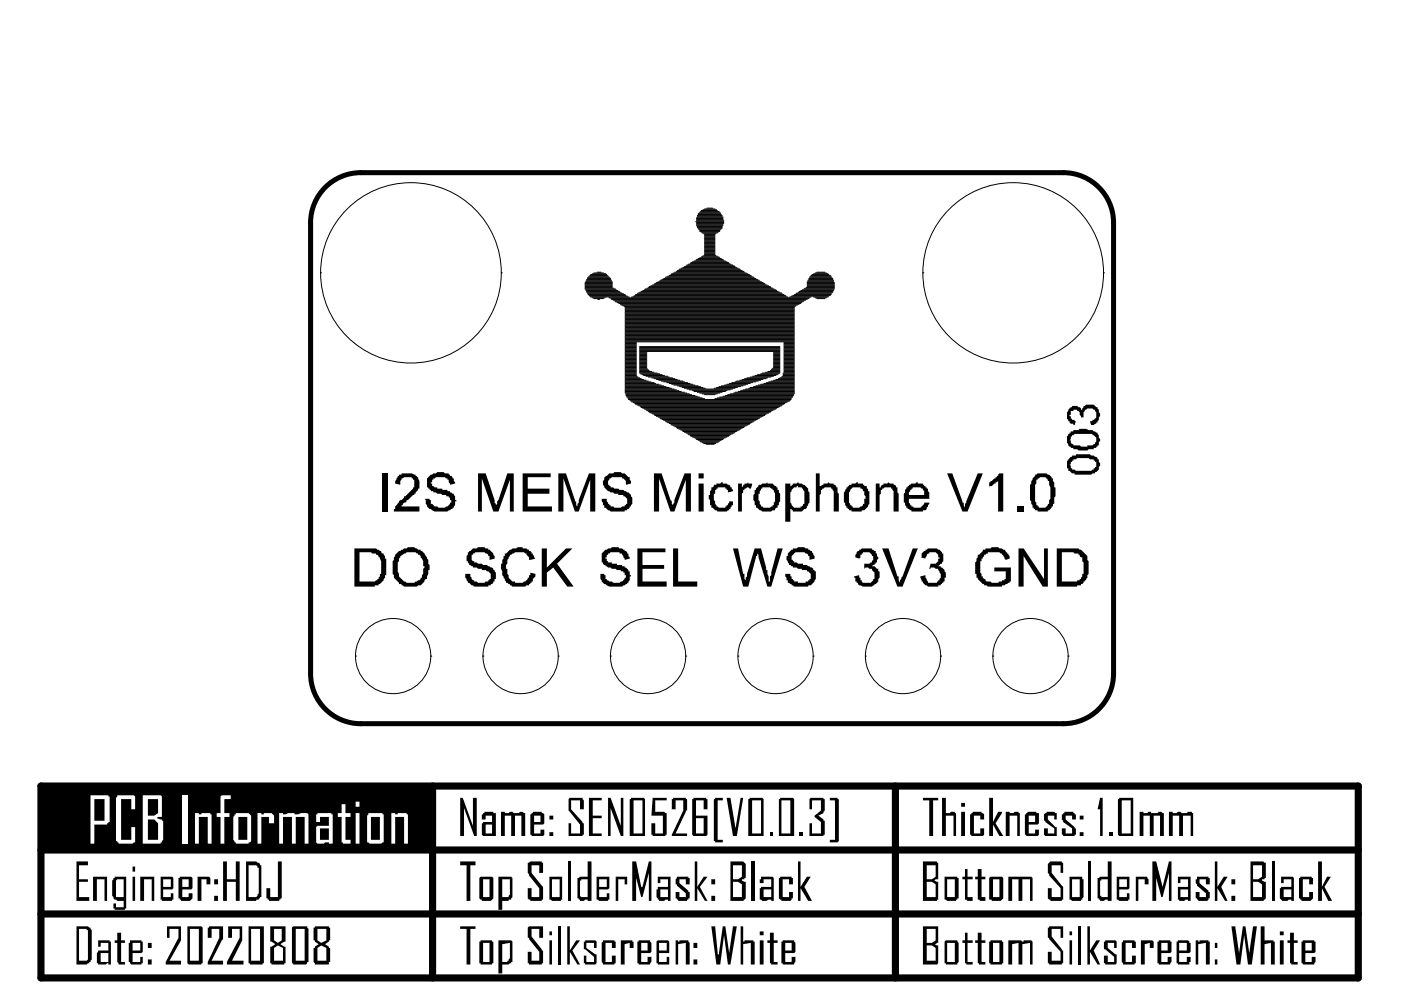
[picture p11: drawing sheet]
<svg xmlns="http://www.w3.org/2000/svg" width="297mm" height="210mm" viewBox="0 0 297 210" stroke-linecap="round" stroke-linejoin="round" font-family="sans-serif">
<path d="M8.7 166.7h279.3v40.6h-279.3zM91.7 166.7v40.6M189.8 166.7v40.6M8.7 193.8h279.3M8.7 180.2h279.3" fill="none" stroke="#000" stroke-width="1.5"/>
<g fill="#000">
<path d="M97.6 169.2h.5l2.2 5.9v-5.9h.8v8.1h-.6l-2.1-6v6h-.8zM106.2 172.1h.8v.3h.8a.68 .68 0 0 1 1.1 0h1.1a.68 .68 0 0 1 1.1 0h.3v4.9h-.9v-4.4h-1.3v4.4h-.8v-4.4h-1.4v4.4h-.8zM120.5 169.4l.3-.2h2.7v.2l.3 .3v1.9h-.8v-1.9h-1.9v1.9l2.4 2.7v.3h.3v2.4h-.3v.3h-3v-2.7h.6v2.1h1.9v-1.9l-2.5-2.9zM124.9 169.2h2.7v.5h-1.9v3.2h1.9v.6h-1.9v3.2h1.9v.6h-2.7zM128.9 169.2h.6l2.1 5.9v-5.9h.6v8.1h-.6l-2.1-6v6h-.6zM138.4 169.2h3v.5h-2.5v2.4h1.9l.3 .3h.3v4.6h-.3v.3h-2.7v-.3h-.3v-2.4h.8v2.1h1.6v-3.8h-2.4zM142.4 169.4h.3v-.2h2.7v.2h.3v2.5h-.3v.2l-2.2 4.6h2.5v.6h-3.3v-.3l2.5-5.1v-2.2h-1.7v1.9h-.8zM151.4 169.4h.2v-.2h1.6v.5h-1v8.4h1v.5h-1.6v-.3h-.2zM154.1 169.2h.8l1 7 1.1-7h.6l-1.4 8.1h-.8zM163.2 176.4h.6v.9h-.6zM169.5 176.4h.8v.9h-.8zM171.6 169.4l.3-.2h2.7v.2h.3v2.5l-.3 .2v.3l-1.1 .5 1.1 .8v.3h.3v3h-.3v.3h-3v-2.7h.6v2.1h1.9v-2.4l-1.4-1.1v-.3l1.4-1v-2.2h-1.9v1.9h-.6z"/>
<path d="M175.9 169.2h1.7v.2h.2v8.9l-.2 .3h-1.7v-.5h1.1v-8.4h-1.1zM195.7 169.2h3.2v.5h-1.1v7.6h-.8v-7.6h-1.3zM199.7 169.2h.8v3.2h.9l.2-.3h.8v.3h.3v4.9h-.5v-4.4h-1.7v4.4h-.8zM205.7 172.7h.2v-.3h.3v-.3h1.9v.3h.3l.3 .3v1h-.9v-.8h-1.3v3.8h1.3v-1.1h.9v1.4l-.3 .3h-2.5v-.3h-.2zM209.7 169.2h.8v5.1l1.1-2.2h.8v.3l-1.3 2.2 1.6 2.7h-.8l-1.4-2.5v2.5h-.8zM213.2 172.1h.9v.3h.8l.2-.3h.8v.3h.3v4.9h-.5v-4.4h-1.6v4.4h-.9zM221.4 172.7l.2-.3h.3v-.3h1.6l.3 .3h.3v1.3h-.6v-.8h-1.3v.8l1.6 1.7h.3v1.9h-2.5l-.2-.3v-1.4h.8v1.1h1.3v-1.1l-1.9-1.3v-.3h-.2zM225.1 172.7h.3v-.3h.3v-.3h1.9v.3h.2v.3h.3v1h-.8v-.8h-1.4v.8l1.9 1.7v.2h.3v1.4h-.3v.3h-2.4v-.3h-.3v-1.4h.8v1.1h1.4v-1.1l-1.9-1.3v-.3l-.3-.3zM233.2 169.2h.6v8.1h-.6v-5.7h-.5zM235.1 176.4h.8v.9h-.8zM241.6 172.1h.8v.3h.8l.3-.3h.6v.3h1.3a.68 .68 0 0 1 1.1 0h.3v4.9h-.9v-4.4h-1.3v4.4h-.8v-4.4h-1.4v4.4h-.8zM247.8 172.1h.9v.3h.8a.68 .68 0 0 1 1 0h1.1l.3-.3h.8v.3h.3v4.9h-.6v-4.4h-1.6v4.4h-.8v-4.4h-1.3v4.4h-.9z"/>
<path d="M16.2 182.6h2.4v.9h-1.8v2.9h1.8v.6h-1.8v3.2h2.1v.8h-2.7zM19.7 185.9h3v5.1h-.5v-4.6h-1.7v4.6h-.8zM29.7 185.9h3v5.1h-.5v-4.6h-1.7v4.6h-.8zM41.9 185.9h2.4l.3 .3v1.3h-.8v-1.1h-1.1v4.6h-.8zM47.3 182.6h.8v3.8h1.9v-3.8h.8v8.4h-.8v-4h-1.9v4h-.8zM58.9 182.6h.8v7.9h-.2v.2h-.3v.3h-2.2v-.3h-.2v-.2h-.3v-2.2h.8v1.9h1.6zM97.6 196.4h3.2v.5h-1.1v7.6h-.8v-7.6h-1.3zM97.6 182.6h3.2v.9h-1.1v7.5h-.8v-7.5h-1.3zM111.9 182.9h.3l.2-.3h2.5v.3h.2v2.2h-.8v-1.6h-1.6v1.6l2.4 2.9v2.7h-.2v.3h-2.5v-.3h-.2l-.3-.2v-2.2h.8v1.9h1.6v-1.9l-2.1-2.7v-.3l-.3-.2zM120.5 182.6h.6v8.4h-.6zM130.5 185.9h2.5v1.6h-.6v-1.1h-1.3v4.6h-.6zM134.1 182.6h.8l1 5.4h.3v.3l1.4-5.7h.5v8.4h-.5v-5.9l-1.4 5.1h-.3l-1.3-5.1v.2h.3v5.7h-.8z"/>
<path d="M143.5 185.9h2.4v.3h.3v1.3h-.8v-1.1h-1.3v.8l1.8 1.7v.2h.3v1.4h-.3v.2h-.2v.3h-1.9v-.3h-.3v-.2h-.3v-1.4h.9v1.1h1.3v-.8l-1.9-1.6v-.3h-.3v-1.1l.3-.2zM147.3 182.6h.5v5.4l1.4-2.1h.8l-1.6 2.1 1.6 3h-.5l-1.7-2.7v2.7h-.5zM150.8 196.4h.8l.6 5.9h.2v.6l.8-6.5h.6l.8 6.5 .8-6.5h.8l-1.3 8.1h-.6l-.8-6.7-.8 6.7h-.8zM159.2 182.6h.8v8.4h-.8zM165.1 186.2h.3v-.3h2.4v.3h.3v1.3h-.8v-1.1h-1.4v3.8h1.4v-1.1h.8v1.4h-.3v.2a2.44 2.44 0 0 1-2.1 .3v-.3h-.3l-.3-.2zM169.2 182.6h.5v5.4l1.4-2.1h.8l-1.4 2.1 1.7 3h-.8l-1.7-2.7v2.7h-.5zM24.9 197.8h.8v1.6h.8v.5h-.8v4.1h.8v.5h-1.4v-.3l-.2-.2v-4.1h-.6v-.5h.6zM35.4 196.4h3v3l-2.5 4.3h2.5v.8h-3.3v-.5l2.7-5.2v-1.9h-1.9v1.9h-.5zM44.1 196.7h.2v-.3h3v2.7l-.3 .3-2.1 4.3h2.4v.8h-3.2v-.5l2.4-5.2v-1.9h-1.6v1.9h-.8zM48.4 196.4h3v3l-2.2 4.3h2.4v.8h-3.5v-.5l2.7-5.2v-1.9h-1.6v1.9h-.8zM111.9 196.7l.3-.3h2.9v2.4h-.8v-1.9h-1.6v1.7l2.2 2.7v.2h.2v2.7h-.2v.3h-2.7v-.3h-.3v-2.4h.8v1.9h1.6v-1.9l-2.1-2.7v-.3h-.3zM118.4 196.4h.5v8.1h-.5z"/>
<path d="M120.3 196.4h.5v5.1l1.4-2.1h.8l-1.6 2.1 1.6 3h-.6l-1.6-2.7v2.7h-.5zM123.8 199.6h.3v-.2h2.1l.3 .2v1.4h-.6v-1.1h-1.6v1.1l1.9 1.3h.3v.3a2.13 2.13 0 0 1-.3 1.9h-2.1v-.3h-.3v-1.6h.5v1.4h1.6v-1.1l-1.8-1.6h-.3zM127.8 199.4h2.5v.2h.2v1.4h-.8v-1.1h-1.3v4.1h1.3v-1.4h.8v1.6h-.2v.3h-2.5v-.3l-.2-.2v-4.1l.2-.3zM131.6 199.4h.8v.2v-.2h1.7v.2h.2v1.4h-.8v-1.1l-1.1 .3v4.3h-.8zM143.2 199.4h.6v.2h.3v-.2h1.8v.2l.3 .3v4.6h-.8v-4.6l-1.6 .3v4.3h-.6zM157 196.4h.6v3.2h.2v-.2h1.9v.2h.3v4.9h-.8v-4.6l-1.6 .3v4.3h-.6zM163.2 197.8h.9v1.6h.8v.5h-.8v4.1h.8v.5h-1.4v-.3h-.3v-4.3h-.5v-.5h.5z"/>
<path d="M102.2 172.7h.2v-.3h.3v-.3h1.9v.3h.5v4.9h-2.7l-.2-.3v-2.4h.2v-.3h1.9v-1.4h-1.3v.8h-.8zM103 174.8v1.9h1.3v-1.9z"/>
<path d="M112.4 172.7h.3v-.3h.3v-.3h1.9v.3h.2l.3 .3v1.9l-.3 .2h-1.9v1.9h1.4v-.8h.8v1.1l-.3 .3h-2.4v-.3h-.3zM113.2 172.9v1.4h1.4v-1.4z"/>
<path d="M116.5 172.9h.8v.8h-.8zM116.5 176.4h.8v.9h-.8z"/>
<path d="M133.5 169.4h.3v-.2h2.7l.3 .2v7.9h-3.3zM134.3 169.7v7h1.9v-7z"/>
<path d="M146.8 169.4h.2v-.2h2.7v.2h.3v2.2h-.8v-1.9h-1.6v3.2h2.4v4.1l-.3 .3h-2.7l-.2-.3zM147.6 173.5v3.2h1.6v-3.2z"/>
<path d="M158.6 169.4h.3v-.2h2.7l.3 .2v7.9h-3.3zM159.5 169.7v7h1.9v-7z"/>
<path d="M165.1 169.4h.3v-.2h2.7l.3 .2v7.9h-3.3zM165.7 169.7v7h1.9v-7z"/>
<path d="M203.8 170.2h.8v.8h-.8zM203.8 172.1h.8v5.2h-.8z"/>
<path d="M217.3 172.7h.3v-.3h.2v-.3h1.9v.3h.6v2.2l-.3 .2h-1.9v1.9h1.4v-.8h.8v1.1l-.3 .3h-2.4v-.3h-.3zM218.1 172.9v1.4h1.4v-1.4z"/>
<path d="M228.9 172.9h.8v.8h-.8zM228.9 176.4h.8v.9h-.8z"/>
<path d="M237 169.4h.3v-.2h3v8.1h-3l-.3-.3zM237.8 169.7v7h1.9v-7z"/>
<path d="M24.1 186.2h.2v-.3h2.5v6.7h-.3v.3h-2.2v-.3h-.2v-1h.5v.8h1.6v-1.4h-1.3l-.3-.3h-.3l-.5-.8v-3.2l.3-.3zM24.6 186.7v3.5h1.6v-3.8h-1.3z"/>
<path d="M28.1 183.7h.5v1.1h-.5zM28.1 185.9h.5v5.1h-.5z"/>
<path d="M34.1 185.9h2.4l.3 .3v2.1l-.3 .3h-1.9v1.6h1.6v-.8h.6v1.3h-.3v.3h-2.2v-.3h-.2zM34.6 186.4v1.6h1.6v-1.6z"/>
<path d="M37.8 186.2h.3v-.3h2.4l.3 .3v2.1l-.3 .3h-1.9v1.6h1.4v-.8h.8v1.1l-.5 .5h-1.9v-.3h-.3v-.2h-.3zM38.6 186.4v1.6h1.4v-1.6z"/>
<path d="M45.4 186.4h.8v1.1h-.8zM45.4 189.9h.8v1.1h-.8z"/>
<path d="M52.2 182.6h2.1l.3 .3h.3l.2 .3v.3h.3v6.7h-.3v.3h-.2v.2h-.6v.3h-2.1zM52.7 183.5v6.7a2.14 2.14 0 0 0 1.9-.3v-.2l.3-.3v-5.4h-.3v-.3a2.14 2.14 0 0 0-1.9-.2z"/>
<path d="M101.6 186.2l.3-.3h2.4l.3 .3v4.3l-.5 .5h-1.9v-.3h-.3l-.3-.2zM102.4 186.4v3.8h1.4v-3.8z"/>
<path d="M105.7 185.9h2.7l.2 .3v4l-.2 .3v.2h-.6v.3h-1.3v1.9h-.8zM106.5 186.4v3.8h1.3v-.3l.3-.2v-3.3z"/>
<path d="M116.5 197.5h.5v.8h-.5zM116.5 199.4h.5v5.1h-.5z"/>
<path d="M116.5 185.9h2.7v4.8h-.3v.3h-1.9l-.2-.3h-.3zM117 186.4v3.8h1.6v-3.8z"/>
<path d="M124.6 182.6h.8v8.4h-.8v-.3h-.5l-.3 .3h-.8v-.3h-.3v-.2h-.3v-4.3h.3a2.14 2.14 0 0 1 1.9-.3zM123 186.7v3.2l.2 .3h1.4v-3.8h-1.4v.3z"/>
<path d="M126.5 185.9h2.7v2.4l-.3 .3h-1.9v1.6h1.6v-.8h.6v1.3h-.3v.3h-1.9l-.2-.3h-.3zM127 186.4v1.6h1.6v-1.6z"/>
<path d="M139.5 185.9h2.7v5.1h-.6v-.3h-.5l-.3 .3h-1.1v-.3h-.2v-.2l-.3-.3v-1.6h.3v-.6h2.1v-1.6h-1.6v.8h-.5zM140 188.6v1.6h1.6v-1.6z"/>
<path d="M150.8 186.4h.8v1.1h-.8zM150.8 189.9h.8v1.1h-.8z"/>
<path d="M154.9 182.6h2.7l.5 .6v3h-.3v.2h-.5v.3l.8 .3v3.5l-.5 .5h-2.7zM155.4 183.5v2.9h1.1l.8-.5v-2.4zM155.4 187v3.2h1.9v-2.7l-.8-.5z"/>
<path d="M161.1 197.5h.8v.8h-.8zM161.1 199.4h.8v5.1h-.8z"/>
<path d="M161.4 185.9h2.4l.3 .3v4.8h-.6v-.3h-.5l-.6 .3h-.8l-.2-.3h-.3v-2.4h.3v-.3h2.1v-1.6h-1.6v.8h-.8v-.8h.3zM161.9 188.6v1.6h1.6v-1.6z"/>
<path d="M16.2 196.4h2.4l.3 .3h.3v.2l.3 .3v6.2l-.3 .3v.3h-.3v.2h-.3l-.2 .3h-2.2zM16.8 196.9v6.8a2.14 2.14 0 0 0 1.8-.3v-6.2h-.2v-.3z"/>
<path d="M20.8 199.4h2.4v.2h.3v4.9h-.5v-.3h-.3l-.3 .3h-1.6v-.3h-.3v-2.1l.3-.3v-.3h2.2v-1.6h-1.6v.8h-.6zM21.4 202.1v1.9h1.6v-1.9z"/>
<path d="M27.6 199.4h2.4v.2h.3v2.2l-.3 .3h-1.9v1.9h1.6v-1.1h.6v1.3h-.3v.3h-2.2l-.2-.3v-.2h-.3v-4.1h.3zM28.1 199.9v1.6h1.6v-1.6z"/>
<path d="M31.4 199.9h.8v1.1h-.8zM31.4 203.4h.8v1.1h-.8z"/>
<path d="M39.7 196.4h3l.3 .3v7.5h-.3v.3h-2.7l-.3-.3zM40.3 196.9v6.8h1.9v-6.8z"/>
<path d="M52.7 196.4h3.2v7.8h-.2v.3h-2.7v-.3h-.3zM53.2 196.9v6.8h1.9v-6.8z"/>
<path d="M57.3 196.4h3.2v3.2h-.2l-.8 .6 .8 .5h.2v3.5h-.2v.3h-2.7v-.3h-.3v-3.5h.3l.8-.5-.8-.6h-.3zM58.1 196.9v2.5l.8 .5 .8-.5v-2.5zM58.1 201v2.7h1.9v-2.7l-1.1-.5z"/>
<path d="M61.9 196.7l.3-.3h2.9v.3l.3 .2v7.1h-.3v.2l-.2 .3h-2.7v-.3h-.3zM62.7 196.9v6.8h1.9v-6.8z"/>
<path d="M66.5 196.7h.3v-.3h2.9v.3h.3v2.7h-.3v.2l-.8 .6 .8 .5v.3h.3v3h-.3v.5h-2.9v-.3l-.3-.2v-3h.3v-.3l.8-.5-.8-.6v-.2h-.3zM67.3 196.9v2.5l.8 .5 1.1-.5v-2.5zM67.3 201v2.7h1.9v-2.7l-1.1-.5z"/>
<path d="M101.6 199.6h.3v-.2h2.4v.2h.3v4.6h-.3v.3h-2.4v-.3h-.3zM102.4 199.9v4.1h1.4v-4.1z"/>
<path d="M105.7 199.4h.8v.2v-.2h1.9l.2 .2v4.4h-.2v.2h-.3l-.3 .3h-1.3v1.9h-.8zM106.5 200.2v3.8h1.1v-.3h.2v-.3l.3-.2v-3.3z"/>
<path d="M135.1 199.6h.3v-.2h2.4v.2l.3 .3v1.9l-.3 .3h-1.9v1.9h1.4v-1.1h.8v1.1l-.3 .2v.3h-2.4v-.3h-.3zM135.9 199.9v1.6h1.4v-1.6z"/>
<path d="M139.2 199.6l.3-.2h2.1l.3 .2v2.5h-2.2v1.9h1.7v-1.1h.5v1.6h-2.4v-.3h-.3zM139.7 199.9v1.6h1.7v-1.6z"/>
<path d="M147 199.9h.8v1.1h-.8zM147 203.4h.8v1.1h-.8z"/>
<path d="M165.7 199.6h.2v-.2h2.5v.2l.2 .3v1.9l-.2 .3h-1.9v1.9h1.3v-1.1h.8v1.1l-.2 .2v.3h-2.5v-.3h-.2zM166.5 199.9v1.6h1.3v-1.6z"/>
</g>
<path d="M8.7 166.9h82.5v13.3h-82.5z" fill-rule="evenodd" fill="#000"/>
<g fill="#fff">
<path d="M24.9 168.6h3.5l.2 .3v2.7h-.8v-2.2h-2.1v8.7h2.1v-2.7h.8v3.2h-.2l-.3 .3h-3v-.3h-.2v-.3h-.3v-9.1l.3-.3z"/>
<path d="M38.6 168.6h1.1v10.3h-1.1z"/>
<path d="M41.4 172.4h.8v.3h.5v-.3h1.9v.3h.3v6.2h-.8v-5.7h-1.9v5.7h-.8z"/>
<path d="M46.8 168.9a2.44 2.44 0 0 1 2.1-.3v.8h-1.3v3h1v.8h-1v5.7h-.8v-5.7h-.9v-.8h.9z"/>
<path d="M54.6 172.4h.8v.3h.5v-.3h1.1a.81 .81 0 0 1 1.1 .8v1.4h-1.1v-1.4h-1.6v5.7h-.8z"/>
<path d="M59.2 172.4h.8v.3h.5l.6-.3h1.3v.3h.8l.6-.3h1.3l.3 .3v6.2h-.8v-5.7h-1.9v5.7h-.8v-5.7h-1.9v5.7h-.8z"/>
<path d="M72.4 170.5h.8v1.9h1.1v.8h-1.1v4.9h1.1v.8h-1.6v-.3h-.3v-5.4h-.8v-.8h.8z"/>
<path d="M83 172.4h.8v.3h.5v-.3h1.9v.3h.3v6.2h-.8v-5.7h-1.9v5.7h-.8z"/>
<path d="M19.2 168.6h3.8v.3h.2v5.4h-.2v.3h-.3v.2h-2.7v4.1h-.8zM20 169.4v4.6h2.2v-4.6z"/>
<path d="M30.3 168.6h3.8l.2 .3v4.3h-.8l-.3 .3 1.1 .2v.3h.3v4.1l-.3 .2v.3h-.2v.3h-3.8zM31.4 169.4v3.5h1.3l.8-.5v-3zM31.4 173.7v4.4h2.1v-3.5l-.8-.9z"/>
<path d="M49.7 172.7h.3v-.3h2.4a.95 .95 0 0 1 .8 .8v5.1l-.2 .3h-.3v.3h-2.7v-.3h-.3v-.3l-.2-.2v-4.9l.2-.3zM50.5 173.2v4.9h1.9v-4.9z"/>
<path d="M67 172.7h.3v-.3h3v.3h.2v6.2h-.8v-.3h-.8l-.3 .3h-1.3l-.3-.3v-3.2l.3-.3h2.4v-1.9h-1.9v1.1h-.8zM67.8 175.6v2.5h1.9v-2.5z"/>
<path d="M75.4 170h.8v1h-.8zM75.4 172.4h.8v6.5h-.8z"/>
<path d="M78.1 172.4h3v.3h.3v5.9h-.3l-.3 .3h-2.4l-.3-.3h-.3v-5.7l.3-.2zM78.6 173.2v4.9h1.9v-4.9z"/>
</g>
<g fill="#000">
<path d="M226.5 86.9l.5-.6h.3v-.2h1.1l.8 .5v.3h.3v-.3a1.46 1.46 0 0 1 1.9-.8 .86 .86 0 0 1 1 .5h.3v.3l.3 .3v.5a.67 .67 0 0 1 0 1.1v.5l-.3 .3v.3h-.3v.2h-.2l-.3 .3h-.5l-.3-.8h.5v-.3a1.14 1.14 0 0 0 .6-1.9v-.2h-.3l-.3-.3a1.46 1.46 0 0 0-1.9 .8v1.1h-.5v-.3l-.3-.2v-.6l-.2-.3h-.3v-.2h-.8v.2h-.6v.9h-.2v.2h.2v.6h.3v.2h.5v.3h.3l-.3 .8h-.2v-.3h-.6l-.2-.2v-.3h-.3v-.3l-.3-.2v-1.4l.3-.3zM81.1 100.4h1.1v8.1h-1.1zM84.3 100.9h.3v-.3h.5v-.2h2.2l.8 .2v.3h.3v.3h.2l.3 .8v1.6h-.3v.3l-.5 .5v.3h-.3v.3h-.2l-1.1 1h-.3v.3l-.3 .3h-.2l-.3 .2v.3h-.3v.3h-.2h4v1.1h-5.4v-.6h.3a.85 .85 0 0 1 .5-1.1v-.2h.3v-.3l.3-.3a.95 .95 0 0 0 .8-.8h.2l1.7-1.6v-.3h.2v-1.6h-.2v-.3h-.3v-.2h-.5a1.46 1.46 0 0 0-1.9 .8v.8l-1.1-.3v-.5l.3-.3zM90.5 101.4l.9-.8h.2l.3-.2h.5l.3-.3h1.4l.2 .3h.8v.2h.3v.3h.3l.2 .3v.2h.3v.6l.3 .3v.2l-1.1 .3v-.3l-.3-.2v-.6h-.2v-.3h-.3a1.84 1.84 0 0 0-1.6-.2h-.6l-.2 .2h-.3v.3h-.3v.6h-.2v.2h.2v.6h.3l.3 .2h.5v.3h1.1v.3h1.1v.2h.5v.3l.8 .3v.3l.3 .2v.8h.3v.3h-.3v.8l-.3 .3v.2h-.3v.3h-.2a3.1 3.1 0 0 1-2.7 .6h-.3a1.31 1.31 0 0 1-1.3-.6 .95 .95 0 0 1-.9-.8l-.2-.3v-.8l-.3-.2h1.1v.2h.3v.8h.2a.86 .86 0 0 0 1.1 .6l.3 .2a2.49 2.49 0 0 0 2.4-.8v-.2h.3v-.6h-.3v-.5h-.3v-.3h-.5v-.2h-.8l-.3-.3h-.8l-.3-.3h-.5v-.3h-.5v-.2h-.3v-.3h-.3v-.3h-.3zM101.4 100.4h1.6l1.9 5.6v.6l.2 .2v.6l2.5-7h1.3v8.1h-.8v-6.8l-2.4 6.8h-1.1l-2.4-7.1v7.1h-.8zM110.8 100.4h6v.8h-4.9v2.4h4.6v1.1h-4.6v2.7h5.1v1.1h-6.2zM118.4 100.4h1.6l1.9 5.9h.3v.8l.2 .3 .3-1.4 2.2-5.6h1.3v8.1h-1.1v-6.8l-2.4 6.8h-.8l-2.4-7.1v7.1h-1.1zM128.1 101.2h.3v-.3h.2a1.03 1.03 0 0 1 1.4-.5l.3-.3h1.3l.3 .3a.86 .86 0 0 1 1.1 .5l.2 .3h.3l.3 1.3-1.1 .3v-.3a.81 .81 0 0 0-.8-1.1v-.2h-1.1a1.46 1.46 0 0 0-1.9 .8v.8h.3v.3h.3v.2h.5l.3 .3h.8l.3 .3h.8l.2 .2a1.87 1.87 0 0 1 1.7 1.9v.8l-.3 .3v.3h-.3v.2l-.3 .3h-.2v.3h-.6v.3h-1.3a2.75 2.75 0 0 1-2.7-.9h-.3v-.5h-.3v-.5l-.2-.3v-.5h1v.5l.3 .3v.2h.3v.3h.3v.3h.5l.3 .2h1.3l.3-.2h.5v-.3h.3v-.3h.3v-.5a.81 .81 0 0 0-.8-1.1v-.2h-1.1v-.3h-.8l-.3-.3h-.5l-.3-.3h-.3l-.5-.5-.6-.8v-.8l.3-.3zM138.6 100.4h1.7l2.4 7 .3-1.4 2.1-5.6h1.4v8.1h-1.1v-6.8l-2.4 6.8h-.8l-2.5-7.1v7.1h-1.1zM150.8 103.3h.3l.3-.2v-.3h.5v-.3h.8l.3-.2h.2v.2h.9l.2 .3h.3l.3 .3v.2h.2v.3l.3 .3v.2l-1.1 .3v-.5h-.2v-.3h-.3v-.3h-1.6v.3h-.3v.3h-.3v.8h-.2v1.3l.2 .3v.5a1.46 1.46 0 0 0 1.9 .8h.3v-.2h.3v-.3h.2l.3-.8h.8v.8h-.3l-.2 .8h-.3v.3h-.3l-.2 .3h-.6a2.49 2.49 0 0 1-2.4-.9h-.3v-.5h-.3v-1.1l-.2-.2v-.8h.2v-.9l.3-.2zM156.5 102.5h.8v.8l.3-.2v-.3h.2v-.3h.6l.2-.2v.2h.9l-.3 1.1-.8-.3-.3 .3h-.3v.3h-.2v.5l-.3 .3v3.8h-.8zM173 100.4h.8v2.9v-.2l.8-.3v-.3h.8l.3-.2 .2 .2h.9v.3h.2l.3 .3v.2h.3v1.1l.2 .3v3.8h-1v-4.4l-.3-.2v-.3h-.3v-.3h-1.3l-.3 .3h-.3v.3h-.2v.8l-.3 .3v3.5h-.8z"/>
<path d="M185.7 102.5h.8v.8h.3v-.2l.2-.3h.3v-.3h.8l.3-.2 .3 .2h.8v.3h.2l.3 .3v.2h.3v1.1l.2 .3v3.8h-1v-4.4l-.3-.2v-.3h-.3v-.3h-1.3l-.3 .3h-.3v.3h-.2v.8l-.3 .3v3.5h-.8zM200.8 100.4h1.1l2.2 6.2h.2v.5l.3 .5v-.8l.3-.2 2.4-6.2h1.1l-3.3 8.1h-1zM209.7 102.3h.3v-.3h.3l.5-.6h.3v-.2h.3v-.3h.2v-.3l.3-.2h.8v8.1h-1.1v-6.5l-.2 .3h-.3v.2h-.3a.86 .86 0 0 1-1.1 .6v.2zM215.7 107.4h1.3v1.1h-1.3zM99.2 117.1h.3v-.3h.2a1.03 1.03 0 0 1 1.4-.5l.3-.3h1.3l.3 .3h.5v.3h.3l.8 .8v.2l.3 .3v.5l-1.1 .3v-.8h-.3v-.3a2.79 2.79 0 0 0-2.4-.5l-.8 .3v.2h-.3v1.1l.3 .3h.2v.3h.6l.3 .2h.8l.2 .3h.8l.9 .5h.2l.3 .3v.3h.3v.2l.2 .3v1.4h-.2v.5h-.3v.3l-.3 .2h-.2v.3h-.6v.3h-1.6a2.49 2.49 0 0 1-2.4-.8h-.3l-.3-.8-.3-.3v-.8h1.1v.5l.3 .3v.3l.3 .2h.2v.3h.6l.3 .3h1.3l.3-.3h.5v-.3h.3v-.2h.3v-.6a.81 .81 0 0 0-.9-1.1l-.2-.2h-.8v-.3h-.8l-.3-.3h-.8v-.2l-.8-.3-.3-.8h-.3v-1.1l.3-.3zM107 117.4h.3l.8-.8h.3l.2-.3h.9l.2-.3h1.1v.3h.8l.3 .3h.3v.2h.2l.3 .3v.3h.3l.2 .8 .3 .2-1.3 .3a.85 .85 0 0 0-.6-1.1v-.2h-.2a1.84 1.84 0 0 0-1.7-.3h-.5l-.8 .5h-.3l-.3 .8-.2 .3v.8l-.3 .3v.8h.3v1.1l.2 .2a.85 .85 0 0 0 .6 1.1l.2 .3h.6v.3h.3a2.49 2.49 0 0 0 2.4-.8v-.3h.3v-.6h.2v-.5l1.1 .3a.85 .85 0 0 1-.5 1.1v.5h-.3v.3h-.3v.2h-.2v.3h-.6l-.2 .3h-1.7a1.54 1.54 0 0 1-1.3-.3h-.3v-.3l-.8-.2-.5-1.4-.3-.3v-.8l-.3-.5v-1.1h.3v-.8l.3-.3v-.5h.2zM114.9 116.3h1v4l4.1-4h1.4l-3.3 3.2 3.5 4.9h-1.3l-3-4.1-1.4 1.1v3h-1zM127.6 117.4l.8-.8h.2l.3-.3h.6l.2-.3h1.4l.3 .3h.5l.3 .3h.2v.2h.3l.3 .3v.3h.2v.5l.3 .3v.2l-1.1 .3-.5-1.3h-.5v-.3h-1.9l-.3 .3h-.3v.2h-.3v.6h-.2v.2h.2v.6h.3v.3h.8v.2h1.1v.3h1.1v.3h.5v.2a.95 .95 0 0 1 .8 .8h.3v.8h.3v.3h-.3v.8l-.3 .3v.3h-.2v.2h-.3a3.1 3.1 0 0 1-2.7 .6h-.3a1.31 1.31 0 0 1-1.3-.6 .95 .95 0 0 1-.8-.8l-.3-.2v-1.1h.8v.2h.3v.9h.2v.2h.3l.3 .3h.5l.3 .3a2.49 2.49 0 0 0 2.4-.8v-.3h.3v-.6h-.3v-.5h-.2v-.3h-.6v-.2h-.8l-.3-.3h-.8l-.2-.3h-.6l-.3-.2h-.2v-.3h-.3l-.3-.3v-.2h-.2zM135.1 116.3h6v.8h-4.9v2.7h4.6v.8h-4.6v2.7h5.2v1.1h-6.3zM142.7 116.3h1.1v7h4v1.1h-5.1zM155.4 116.3h1.1l1.1 5.4h.2v1.1l.3 .2v.3v-.8l.3-.3v-.5l1.6-5.4h1.4l1 4v.6h.3v.8l.3 .5v1.1h.2v-1.1l.3-.3v-.5l1.4-5.1h1l-2.4 8.1h-.8l-2.2-7.3v.8h-.2l-1.7 6.5h-1zM167 117.4l.8-.8h.3v-.3h.8l.3-.3h1.3l.3 .3h.6v.3l.8 .2 .2 .8 .3 .3v.5l-1.1 .3v-.8h-.2v-.3a2.79 2.79 0 0 0-2.5-.5h-.3l-.2 .3a1.03 1.03 0 0 0-.6 1.3h.3v.3h.3v.3h.5l.3 .2h1.1v.3h.8l.8 .5h.3l.2 .3v.3h.3v.2h.3v.3a2.48 2.48 0 0 1-.8 2.4l-.3 .3h-.5v.3h-1.9a1.54 1.54 0 0 1-1.4-.3h-.3v-.3h-.2l-.3-.2h-.3v-.6h-.2l-.3-1.3h1.1v.5h.2v.6h.3v.2h.3v.3h.8v.3h1.6v-.3h.6v-.3h.2v-.2h.3v-.6a.81 .81 0 0 0-.8-1.1v-.2h-1.1v-.3h-.8l-.3-.3h-.8v-.2l-.8-.3v-.3l-.5-.8v-.8h.2z"/>
<path d="M181.6 117.1l.3-.3h.3v-.2h.2l.3-.3h2.2v.3l.8 .2v.6h.2v.5l.3 .3v.2l-.3 .3v.6h-.2v.2h-.3v.3h-.3l-.2 .3a.86 .86 0 0 1 1 .5h.3v.5h.3v1.4l-.3 .3a.81 .81 0 0 1-.8 1v.3h-.3l-.2 .3h-.6a3.4 3.4 0 0 1-2.4-.6v-.2h-.3v-.3h-.2v-.8h-.3v-.3l1.1-.3v.6h.2v.5h.3v.3l.3 .3h1.1a.81 .81 0 0 0 1-.8h.3v-.9a.85 .85 0 0 0-.5-1v-.3h-.6a.68 .68 0 0 0-1.1 0v-1.1a1.46 1.46 0 0 0 1.9-.8v-.8h-.2a.95 .95 0 0 0-1.4-.8h-.5v.3h-.3v.2h-.3v.6l-.2 .2-.8-.2v-.6l.2-.2zM187 116.3h1.4l1.9 5.9h.2v.8l.3 .6v-.6l.6-.8 2.1-5.9h1.1l-3.2 8.1h-1.1zM195.4 117.4l.5-.6h.3v-.2h.3l.3-.3h.5a2.49 2.49 0 0 1 2.4 .8v.3h.3v.5a1.45 1.45 0 0 1-.8 1.9l-.3 .3h.6v.2a.95 .95 0 0 1 .8 .8l.2 .3v1.1h-.2v.8h-.3v.3h-.3v.2h-.2v.3h-.6v.3h-.8a2.49 2.49 0 0 1-2.4-.8v-.3h-.3l-.3-1.1 1.1-.3v.6l.3 .3 .3 .8h1.9v-.3h.2v-.3h.3v-.2l.3-.3v-.8l-.6-.8v-.3h-.5l-.3-.3h-.8v.3h-.3l.3-1.1h.5a.95 .95 0 0 0 1.1-1.1h.3v-.2h-.3a1.02 1.02 0 0 0-1.3-1.1h-.6v.3h-.2l-.3 .2-.3 .8-1.1-.2h.3zM207.3 117.6h.3l.8-.8v-.2h.5v-.3h1.1l.3-.3h1.3l.3 .3h.5l.3 .3h.3l.2 .2v.3h.3v.3h.3v.2l.3 .3v.5l-.9 .3-.2-.3-.3-.8h-.3v-.2h-.2l-.3-.3h-2.4v.3l-.8 .2-.3 .8h-.3v.6h-.3v2.4l.3 .3v.5h.3v.3l.3 .3h.2v.2l.3 .3h.8l.3 .3h1.3l.3-.3h.5v-.3h.6v-.2h.2v-1.7h-2.4v-.8h3.5v3h-.2v.3h-.3l-.8 .5h-.6v.3h-1.9a1.54 1.54 0 0 1-1.3-.3h-.5v-.3h-.3l-1.1-1v-.3h-.3v-.8h-.2v-2.4l.2-.3zM215.9 116.3h1.1l4.4 6.5v-6.5h.8v8.1h-1.1l-4.1-6.5v6.5h-1.1zM204.6 184.3h.5v1.6h1.1v.5h-1.1v3.8h1.1v.8h-1.1l-.2-.3h-.3v-4.3h-.5v-.5h.5zM207.3 184.3h.8v1.6h.8v.5h-.8v3.8h.8v.8h-1.1l-.2-.3h-.3v-4.3h-.5v-.5h.5zM213.8 185.9h4.9l.2 .3v4.8h-.5v-4.6h-1.6v4.6h-.9v-4.6h-1.3v4.6h-.8zM222.2 183.2l.5-.6h2.4v.3h.3v2.2h-.5v-1.6h-1.9v1.6l2.4 2.9v2.7h-.3v.3h-2.4v-.3h-.3l-.2-.2v-2.2h.8v1.9h1.9v-1.9l-2.5-2.7v-.3l-.2-.2zM230.8 182.6h.6v8.4h-.6zM240.8 185.9h2.4v.3l.3 .2v1.1h-.8v-1.1h-1.3v4.6h-.6zM244.3 182.6h.8l1.4 5.7 1.3-5.7h.6v8.4h-.6v-5.9l-1.3 5.1h-.3l-1.3-5.1v.2h.2v5.7h-.8z"/>
<path d="M253.8 185.9h2.4v.3h.3v1.3h-.8v-1.1h-1.4v.8l1.9 1.7v.2h.3v1.4h-.3v.2a2.44 2.44 0 0 1-2.1 .3v-.3h-.3v-.2h-.3v-1.4h.8v1.1h1.4v-.8l-1.9-1.6v-.3l-.3-.3v-.8h.3zM257.6 182.6h.5v5.4l1.4-2.1h.8l-1.4 2.1 1.4 3h-.6l-1.6-2.7v2.7h-.5zM261.1 196.4h.8l.8 6.5 .8-6.5h.6l.8 6.5 .8-6.5h.8l-1.1 8.1h-.8l-.8-6.7-.8 6.7h-.8zM269.7 182.6h.6v8.4h-.6zM275.4 186.2h.3v-.3h2.4v.3h.3v1.3h-.8v-1.1h-1.4v3.8h1.4v-1.1h.8v1.4l-.6 .5h-1.9v-.3h-.2v-.2h-.3zM279.5 182.6h.8v5.4l1.1-2.1h.8l-1.4 2.1 1.6 3h-.8l-1.3-2.7v2.7h-.8zM204.6 197.8h.5v1.6h1.1v.5h-1.1v4.1h1.1v.5h-1.3v-.3h-.3v-4.3h-.5v-.5h.5zM207.3 197.8h.8v1.6h.8v.5h-.8v4.1h.8v.5h-1.3v-.3h-.3v-4.3h-.5v-.5h.5zM213.8 199.4h.8v.2v-.2h1.9l.3 .2h.2v-.2h1.7l.2 .2v4.9h-.5v-4.6l-1.6 .3v4.3h-.9v-4.6l-1.3 .3v4.3h-.8zM222.2 196.7h.2v-.3h3v2.4h-.5v-1.9h-1.9v1.7l2.1 2.7v.2h.3v2.7h-.3v.3h-2.7v-.3h-.2v-2.4h.8v1.9h1.9v-1.9l-2.5-2.7v-.3h-.2zM228.7 196.4h.5v8.1h-.5zM230.5 196.4h.6v5.1l1.3-2.1h.8l-1.3 2.1 1.3 3h-.5l-1.6-2.7v2.7h-.6z"/>
<path d="M234.1 199.6h.2v-.2h2.2l.3 .2v1.4h-.6v-1.1h-1.3v1.1l1.6 1.3h.3v.3a2.13 2.13 0 0 1-.3 1.9h-2.2v-.3h-.2v-1.6h.8v1.4h1.3v-1.1l-1.9-1.6h-.2zM238.1 199.4h2.4v.2h.3v1.4h-.8v-1.1h-1.3v4.1h1.3v-1.4h.8v1.6h-.3v.3h-2.4v-.3l-.3-.2v-4.1l.3-.3zM241.9 199.4h.8v.2v-.2h1.6l.3 .2v1.4h-.8v-1.1l-1.1 .3v4.3h-.8zM253.5 199.4h.6v.2h.2v-.2h1.9v.2h.3v4.9h-.8v-4.6l-1.6 .3v4.3h-.6zM267.3 196.4h.8v3.2v-.2h1.9v.2h.3v4.9h-.8v-4.6l-1.4 .3v4.3h-.8zM273.5 197.8h.8v1.6h.8v.5h-.8v4.1h.8v.5h-1.3v-.3h-.3v-4.3h-.5v-.5h.5z"/>
<path d="M226.5 92h.3v-.3h.2v-.2h.6v-.3h.8a3.4 3.4 0 0 1 2.7 0h.5l.8 .5h.3v.3l.3 .3 .2 1.3h-.2v.8h-.3v.3h-.3v.3h-.5v.2h-1.1l-.3 .3h-1.8l-.3-.3h-.8v-.2h-.6v-.3h-.2a2.48 2.48 0 0 1-.6-2.2l.3-.2zM227 92.5v.6l-.2 .3h.2v.5l.3 .3h.3v.2h1.3l.3 .3h1.3v-.3a1.54 1.54 0 0 0 1.4-.2h.3l.2-.8a.81 .81 0 0 0-.8-1.1v-.3h-3.8l-.2 .3h-.3v.2z"/>
<path d="M148.1 100.4h1.1v1h-1.1zM148.1 102.5h1.1v6h-1.1z"/>
<path d="M160.8 102.8h.6l.2-.3h.8l.3-.2v.2h.5a.86 .86 0 0 1 1.1 .6h.3v.2h.3v.6h.2v.5l.3 .3v1.6l-.3 .3v.5h-.2v.5h-.3l-.3 .3v.3l-1.3 .3a2.49 2.49 0 0 1-2.5-.9h-.2v-.5h-.3v-.8l-.3-.3v-1l.3-.3v-.8h.3v-.3l.5-.5zM161.4 103.6v.3l-.3 .2v.6h-.3v1.3l.3 .3v.5a1.46 1.46 0 0 0 1.9 .8h.2l.3-.2h.3v-.3h.3v-.5l.2-.3v-1.6l-.2-.8h-.3v-.3h-.3l-.3-.3h-1.6v.3z"/>
<path d="M166.5 102.5h1.1v.8v-.2h.2v-.3h.3v-.3h.8l.3-.2 .3 .2h.5l.8 .6a.85 .85 0 0 1 .6 1l.2 .3v.8a2.48 2.48 0 0 1-.5 2.2v.2l-.3 .3h-.3a1.78 1.78 0 0 1-1.9 .6h-.5v-.3h-.3v-.3h-.2v2.7h-1.1zM167.8 103.9v.2l-.2 .3v.8a2.48 2.48 0 0 0 .8 2.4h1.3v-.2h.3l.3-.3v-.3h.2v-2.7l-.2-.2v-.3h-.3v-.3h-.8v-.2h-.3v.2a.86 .86 0 0 0-1.1 .6z"/>
<path d="M179.5 103.3h.2v-.2h.3v-.3h.5v-.3h.9l.2-.2h.3v.2h1.1v.3h.2v.3h.6v.5h.3v.5h.2v1.4a2.48 2.48 0 0 1-.8 2.4l-.3 .3h-.5v.3h-2.2v-.3h-.5v-.3h-.3v-.3h-.2v-.2l-.3-.3v-.5h-.3v-.8a2.48 2.48 0 0 1 .6-2.2zM180.3 103.9v.2l-.3 .3v2.2l.3 .2v.3h.2v.3h.3v.2a2.5 2.5 0 0 0 2.2-.5v-.3h.2v-1h.3v-.6l-.3-.2v-.9h-.2v-.2l-.3-.3h-.3v-.3h-1a.86 .86 0 0 0-1.1 .6z"/>
<path d="M192.2 103.3h.2v-.2h.3v-.3h.3l.2-.3h.9l.2-.2h.3v.2h1.1v.3h.2v.3h.3v.2h.3v.3h.3v.5l.2 .3v1.4h-4.3v.8l.3 .2v.3h.2v.3h.3l.3 .2a1.71 1.71 0 0 0 2.1-1h1.1v.2l-.5 .8v.3l-.3 .3h-.5v.3h-2.5v-.3l-.8-.3v-.3h-.2v-.2l-.3-.3v-.5h-.3v-1.9l.3-.3v-.5l.3-.3zM193 103.9v.2l-.3 .3v.6h3.2v-.9a1.46 1.46 0 0 0-1.8-.8h-.6v.3h-.3v.3z"/>
<path d="M219.5 100.6h.2l.3-.2h.5a2.49 2.49 0 0 1 2.5 .8v.2h.2v.6l.3 .3v1h.3v1.9l-.3 .3v1.3h-.3v.6h-.2a.95 .95 0 0 1-.8 .8v.3h-2.2v-.3h-.5v-.3h-.3v-.3h-.3l-.2-1.3-.3-.3v-3.2l.3-.3v-.5l.2-.3v-.3l.6-.5zM219.7 101.7v.8l-.2 .3v2.4a1.54 1.54 0 0 0 .2 1.4v.5h.3v.3h.3v.2h.8a.81 .81 0 0 0 1.1-.8h.2v-.8a1.83 1.83 0 0 0 .3-1.6v-1.1l-.3-.5v-.8h-.2a1.15 1.15 0 0 0-1.9-.6h-.3v.3z"/>
<path d="M226.2 97.7h.3a.95 .95 0 0 1 .8-.8v-.3h.8v-.3h1.9a1.54 1.54 0 0 1 1.4 .3h.5l.3 .3h.2l.3 .2v.3h.3v.5a.67 .67 0 0 1 0 1.1 .81 .81 0 0 1-.8 1.1v.3h-.6l-.2 .2h-3.6v-.2a.86 .86 0 0 1-1-.6h-.3v-.5h-.3zM227 97.9v.6h-.2l.2 .2v.6h.3v.3h.5l.3 .2h2.2a1.54 1.54 0 0 0 1.3-.2h.3v-.3h.3v-.3h.2v-1.1h-.2v-.2h-.3v-.3h-.8l-.3-.3h-2.4l-.3 .3h-.5v.3h-.3v.2z"/>
<path d="M75.1 116.3h3.3a2.5 2.5 0 0 1 2.1 .5h.3v.3l.3 .3h.3v.2l.2 .3v.5h.3v3.5h-.3v.6l-.2 .3v.2l-.9 .8h-.2v.3h-.8v.3h-4.4zM76.2 117.1v6.2h3.3l.2-.3h.3v-.2h.3v-.3l.2-.3v-.5h.3v-2.7l-.3-.8h-.2v-.3l-.3-.3h-.3v-.2h-.8l-.3-.3z"/>
<path d="M83.8 117.6l.8-.8h.3l.8-.5h.5l.3-.3a2.5 2.5 0 0 1 2.1 .6h.6v.2a1.54 1.54 0 0 1 1.1 1.1l.5 .8v.8l.3 .3v1.1h-.3v.8l-.3 .5v.6h-.2l-.3 .2v.3l-.3 .3a.86 .86 0 0 1-1.1 .5l-.2 .3h-1.6a1.54 1.54 0 0 1-1.4-.3h-.3v-.3h-.5v-.2l-.5-.6a.85 .85 0 0 1-.6-1.1l-.3-.2v-2.7l.3-.3v-.5l.3-.3zM84.9 117.9v.3l-.3 .2v.6l-.3 .3v1.8l.3 .6a.85 .85 0 0 0 .5 1.1l.3 .2a2.79 2.79 0 0 0 2.4 .6l.8-.6h.3l.3-.2v-.3h.3v-.6l.2-.2v-1.1l.3-.3v-.2h-.3v-.6a1.31 1.31 0 0 0-.5-1.3v-.3l-.3-.3h-.3v-.2h-.2l-.3-.3h-.5a2.5 2.5 0 0 0-2.2 .5h-.3v.3z"/>
<path d="M224.1 116.3h3.2a2.49 2.49 0 0 1 2.4 .8l.3 .3a1.03 1.03 0 0 1 .5 1.3l.3 .3v2.7l-.3 .2v.6l-.2 .3v.2h-.3v.3h-.3v.3l-.2 .2h-.3v.3h-.8v.3h-4.3zM225.1 117.1v6.2h3.3v-.3h.5v-.2h.3v-.3l.3-.3v-.5h.2v-2.4l-.2-.3v-.8h-.3l-.3-.3v-.3h-.2v-.2h-.9l-.2-.3z"/>
<path d="M195.7 182.6h3v.3h.2v3.5h-.5l-.3 .3 .8 .3v3.7h-.2v.3h-3zM196.5 183.5v2.9h1.1l.8-.5v-2.4zM196.5 187v3.2h1.9v-2.7l-.8-.5z"/>
<path d="M200.3 185.9h2.7v.3h.2v4.3h-.2v.2h-.3v.3h-1.9l-.3-.3h-.2zM200.8 186.4v3.8h1.6v-3.8z"/>
<path d="M209.7 186.2l.3-.3h2.4l.3 .3v4.3l-.5 .5h-1.9v-.3h-.6zM210.5 186.4v3.8h1.4v-3.8z"/>
<path d="M226.8 197.5h.5v.8h-.5zM226.8 199.4h.5v5.1h-.5z"/>
<path d="M226.8 185.9h2.7v.5h.2v3.8l-.2 .3v.2h-.3v.3h-1.9l-.3-.3h-.2zM227.3 186.4v3.8h1.6v-3.8z"/>
<path d="M234.9 182.6h.8v8.4h-.8v-.3h-.6l-.2 .3h-.9v-.3h-.2v-.2h-.3v-4.3h.3a2.14 2.14 0 0 1 1.9-.3zM233.2 186.7v3.2h.3v.3h1.4v-3.8h-1.4v.3z"/>
<path d="M236.8 185.9h2.7v2.4l-.3 .3h-1.9v1.6h1.6v-.8h.6v1.3h-.3v.3h-1.9l-.3-.3h-.2zM237.3 186.4v1.6h1.6v-1.6z"/>
<path d="M249.7 185.9h2.7v5.1h-.5v-.3h-.5l-.3 .3h-1.1v-.3h-.3v-2.7h2.2v-1.6h-1.6v.8h-.6zM250.3 188.6v1.6h1.6v-1.6z"/>
<path d="M261.1 186.4h.8v1.1h-.8zM261.1 189.9h.8v1.1h-.8z"/>
<path d="M265.1 182.6h2.7l.3 .3h.3v3.3h-.3v.2h-.5v.3l.8 .3v3.5l-.6 .5h-2.7zM265.7 183.5v2.9h1.1l.8-.5v-2.4zM265.7 187v3.2h1.9v-2.7l-.8-.5z"/>
<path d="M271.4 197.5h.8v.8h-.8zM271.4 199.4h.8v5.1h-.8z"/>
<path d="M271.6 185.9h2.5l.2 .3v4.8h-.5v-.3h-.6a1.15 1.15 0 0 1-1.8-.5v-1.9h.2v-.3h2.2v-1.6h-1.6v.8h-.6zM272.2 188.6v1.6h1.6v-1.6z"/>
<path d="M195.7 196.4h3.2v3.5l-.8 .3 .8 .3v3.7l-.2 .3h-3zM196.5 196.9v3h1.1l.8-.5v-2.5zM196.5 200.5v3.2h1.9v-2.7l-.8-.5z"/>
<path d="M200.3 199.6l.2-.2h2.5v.2l.2 .3v4.1l-.2 .2v.3h-2.5v-.3h-.2zM200.8 199.9v4.1h1.6v-4.1z"/>
<path d="M209.7 199.6h.3v-.2h2.4v.2h.3v4.6h-.3v.3h-2.4v-.3h-.3zM210.5 199.9v4.1h1.4v-4.1z"/>
<path d="M245.4 199.6h.3v-.2h2.4v.2h.3v2.2l-.3 .3h-1.9v1.9h1.4v-1.1h.8v1.1l-.3 .2v.3h-2.4v-.3h-.3zM246.2 199.9v1.6h1.4v-1.6z"/>
<path d="M249.5 199.6h.2v-.2h2.2l.3 .2v.3h.2v1.9l-.2 .3h-2.2v1.9h1.6v-1.1h.8v1.1h-.2v.5h-2.5v-.3h-.2zM250 199.9v1.6h1.6v-1.6z"/>
<path d="M257.6 199.9h.5v1.1h-.5zM257.6 203.4h.5v1.1h-.5z"/>
<path d="M275.9 199.6h.3v-.2h2.5v.2h.2v2.2l-.2 .3h-1.9v1.9h1.3v-1.1h.8v1.1l-.2 .2v.3h-2.5v-.3h-.3zM276.8 199.9v1.6h1.3v-1.6z"/>
</g>
<g fill="none" stroke="#000" stroke-width=".21">
<path d="M68 57.9h.1M68 57.9a19.2 19.2 0 0 0 19.1 19.1 19.2 19.2 0 0 0 19.2-19.1M68 57.9a19.2 19.2 0 0 1 19.1-19.2 19.2 19.2 0 0 1 19.2 19.2M106.3 57.9h.1M124 59.9h5.8M124.2 59.6h5.4M124.2 59.7h5.6M124.4 59.2h5.1M124.4 59.4h5.2M124.5 59.1h5M124.5 58.9h4.8M124.7 58.7h4.4"/>
<path d="M124.9 58.6h4.1M125.1 58.4h3.7M125.2 58.2h3.4M125.6 58.1h2.9M125.9 57.9h2M126.6 57.7h.8M139.2 59.9h22.6M139.5 59.7h21.9M139.8 59.6h21.3M140 59.4h20.9M140.4 59.2h20.2M140.7 59.1h19.6"/>
<path d="M141 58.9h18.9M141.2 58.7h18.5M141.5 58.6h17.9M141.9 58.4h17.3M142.2 58.2h16.7M142.4 58.1h16.2M142.7 57.9h15.5M143.1 57.7h14.8M143.4 57.5h14.3M143.6 57.4h13.8M143.9 57.2h13.1M144.1 57h12.8"/>
<path d="M144.4 56.9h12.1M144.8 56.7h11.4M145.1 56.5h10.7M145.5 56.4h10.2M145.6 56.2h9.7M146 56h9M146.3 55.8h8.3M146.5 55.7h8M146.8 55.5h7.3M147.2 55.3h6.6M147.5 47h6M147.5 55.2h6"/>
<path d="M147.7 46.2h5.6M147.7 46.3h5.6M147.7 46.5h5.6M147.7 46.7h5.8M147.7 46.9h5.8M147.7 47.2h5.8M147.7 47.4h5.8M147.7 47.5h5.6M147.7 47.7h5.6M147.7 47.9h5.6M147.7 55h5.6M147.8 45.7h5.3"/>
<path d="M147.8 45.8h5.3M147.8 46h5.5M147.8 48h5.3M147.8 48.2h5.3M148 45.5h4.9M148 45.3h4.8M148 48.5h4.9M148 54.8h4.9M148 48.4h5.1M148.2 45.2h4.6M148.2 48.7h4.6M148.4 45h4.2"/>
<path d="M148.4 48.9h4.2M148.4 49.1h4.2M148.4 54.7h4.2M148.5 44.8h3.9M148.7 54.5h3.7M148.7 44.6h3.4M148.7 49.2h3.6M148.9 49.4h3.2M148.9 54.3h3.2M149 44.5h2.9M149.2 49.6h2.6M149.2 54.1h2.6"/>
<path d="M149.4 50.1h2.2M149.4 44.3h2.2M149.4 49.7h2.2M149.4 49.9h2.2M149.4 50.2h2.2M149.4 50.4h2.2M149.4 50.6h2.2M149.4 50.8h2.2M149.4 50.9h2.2M149.4 51.1h2.2M149.4 51.3h2.2M149.4 51.4h2.2"/>
<path d="M149.4 51.6h2.2M149.4 51.8h2.2M149.4 51.9h2.2M149.4 52.1h2.2M149.4 52.3h2.2M149.4 52.4h2.2M149.4 52.6h2.2M149.4 52.8h2.2M149.4 53h2.2M149.4 53.1h2.2M149.4 53.3h2.2M149.4 53.5h2.2"/>
<path d="M149.4 53.6h2.2M149.4 53.8h2.2M149.4 54h2.2M149.9 44.1h1.2M171.1 59.7h5.6M171.1 59.9h5.8M171.3 59.4h5.4M171.3 59.6h5.4M171.5 59.1h5.1M171.5 59.2h5.1M171.6 58.7h4.6M171.6 58.9h4.8"/>
<path d="M171.8 58.6h4.4M172 58.4h4.1M172.2 58.2h3.5M172.5 58.1h3.1M172.8 57.9h2.4M173.2 57.7h1.7M195.7 57.9h.1M195.7 57.9a19.2 19.2 0 0 0 19.1 19.1 19.2 19.2 0 0 0 19.2-19.1M195.7 57.9a19.2 19.2 0 0 1 19.1-19.2 19.2 19.2 0 0 1 19.2 19.2M234 57.9h.1M124 60.1h5.8M124 60.3h5.8"/>
<path d="M124 60.4h5.8M124 60.6h5.8M124 60.8h5.8M124 60.9h5.8M124 61.1h6.2M124 61.3h6.5M124.2 61.4h6.5M124.2 61.6h6.8M124.4 61.8h6.9M124.4 62h7.1M124.5 62.1h7.4M124.5 62.3h7.7"/>
<path d="M124.7 62.5h7.8M124.9 62.6h7.8M125.1 62.8h7.9M125.2 63h3.4M125.6 63.1h2.7M125.9 63.3h2M126.8 63.5h.3M128.8 63h4.6M129.1 63.1h42.5M129.5 63.3h42M129.6 63.5h41.5M130 63.7h40.8"/>
<path d="M130.3 63.8h40.2M130.5 64h39.8M130.8 64.2h39.1M131.2 64.3h38.6M131.5 64.5h37.9M131.7 64.7h37.4M132 64.8h36.8M132.4 65h36.2M132.5 72.6h2.4M132.5 77.2h2.4M132.5 72.8h2.4M132.5 73h2.4"/>
<path d="M132.5 73.2h2.4M132.5 73.3h2.4M132.5 73.5h2.4M132.5 73.7h2.4M132.5 73.8h2.4M132.5 74h2.4M132.5 74.2h2.4M132.5 74.3h2.4M132.5 74.5h2.4M132.5 74.7h2.4M132.5 74.9h2.4M132.5 75h2.4"/>
<path d="M132.5 75.2h2.4M132.5 75.4h2.4M132.5 75.5h2.4M132.5 75.7h2.4M132.5 75.9h2.4M132.5 76h2.4M132.5 76.2h2.4M132.5 76.4h2.4M132.5 76.5h2.4M132.5 76.7h2.4M132.5 76.9h2.4M132.5 77.1h2.4"/>
<path d="M132.5 77.4h2.4M132.5 77.6h2.4M132.5 77.7h2.4M132.5 77.9h2.4M132.5 78.1h2.4M132.5 78.2h2.4M132.5 78.4h2.4M132.5 78.6h2.4M132.5 78.8h2.4M132.5 78.9h2.4M132.5 79.1h2.4M132.5 79.3h2.4"/>
<path d="M132.5 79.4h2.4M132.5 79.6h2.4M132.5 79.8h2.6M132.5 79.9h2.8M132.5 68.1h35.9M132.5 65.2h35.9M132.5 65.3h35.9M132.5 65.5h35.9M132.5 65.7h35.9M132.5 65.9h35.9M132.5 66h35.9M132.5 66.2h35.9"/>
<path d="M132.5 66.4h35.9M132.5 66.5h35.9M132.5 66.7h35.9M132.5 66.9h35.9M132.5 67h35.9M132.5 67.2h35.9M132.5 67.4h35.9M132.5 67.6h35.9M132.5 67.7h35.9M132.5 67.9h35.9M132.5 68.2h35.9M132.5 68.4h35.9"/>
<path d="M132.5 68.6h35.9M132.5 68.7h35.9M132.5 68.9h35.9M132.5 69.1h35.9M132.5 69.3h35.9M132.5 69.4h35.9M132.5 69.6h35.9M132.5 69.8h35.9M132.5 69.9h35.9M132.5 70.1h35.9M132.5 70.3h35.9M132.5 70.4h35.9"/>
<path d="M132.5 70.6h35.9M132.5 70.8h35.9M132.5 70.9h35.9M132.5 71.1h35.9M132.5 71.3h35.9M132.5 71.5h35.9M132.5 71.6h35.9M132.5 71.8h35.9M132.5 72h35.9M132.5 72.1h35.9M132.5 72.3h35.9M132.5 72.5h35.9"/>
<path d="M133.9 63h33.2M134.2 62.8h32.5M134.6 62.6h31.9M134.7 62.5h31.5M135.1 62.3h30.8M135.3 62.1h30.4M135.6 77.2h1.5M135.6 73.5h29.8M135.6 73.7h29.8M135.6 73.8h29.8M135.6 74h29.8M135.6 74.2h29.8"/>
<path d="M135.6 74.3h29.8M135.6 74.5h29.8M135.6 74.7h1.5M135.6 74.9h1.5M135.6 75h1.5M135.6 75.2h1.5M135.6 75.4h1.5M135.6 75.5h1.5M135.6 75.7h1.5M135.6 75.9h1.5M135.6 76h1.5M135.6 76.2h1.5"/>
<path d="M135.6 76.4h1.5M135.6 76.5h1.5M135.6 76.7h1.5M135.6 76.9h1.5M135.6 77.1h1.5M135.6 77.4h1.5M135.6 77.6h1.5M135.6 77.7h1.5M135.6 77.9h1.5M135.6 78.1h1.5M135.6 78.2h1.7M135.6 78.4h1.9"/>
<path d="M135.6 78.6h2M135.6 78.8h2.5M135.6 78.9h3.1M135.6 79.1h3.7M135.6 62h29.8M135.8 79.3h4M135.9 61.8h29.1M136.1 79.4h4.3M136.3 61.6h28.4M136.4 79.6h4.5M136.6 61.4h27.9M136.8 61.3h27.4"/>
<path d="M137 79.8h4.5M137.1 61.1h26.7M137.5 79.9h4.4M137.5 60.9h26M137.6 60.8h25.7M138 60.6h25M138.3 60.4h24.3M138.7 60.3h23.6M138.8 60.1h23.3M159.1 79.9h4.4M159.6 79.8h4.4M160.1 79.6h4.4"/>
<path d="M160.6 79.4h4.2M161.3 79.3h3.9M161.6 79.1h3.8M162.3 78.9h3.1M162.8 78.8h2.6M163.3 78.6h2.1M163.5 78.4h1.9M163.7 78.2h1.7M163.8 78.1h1.6M164 77.2h1.4M164 74.7h1.4M164 74.9h1.4"/>
<path d="M164 75h1.4M164 75.2h1.4M164 75.4h1.4M164 75.5h1.4M164 75.7h1.4M164 75.9h1.4M164 76h1.4M164 76.2h1.4M164 76.4h1.4M164 76.5h1.4M164 76.7h1.4M164 76.9h1.4"/>
<path d="M164 77.1h1.4M164 77.4h1.4M164 77.6h1.4M164 77.7h1.4M164 77.9h1.4M165.7 79.9h2.7M165.9 79.8h2.5M166 79.1h2.4M166 79.3h2.4M166 79.4h2.4M166 79.6h2.4M166.2 72.6h2.2"/>
<path d="M166.2 77.2h2.2M166.2 72.8h2.2M166.2 73h2.2M166.2 73.2h2.2M166.2 73.3h2.2M166.2 73.5h2.2M166.2 73.7h2.2M166.2 73.8h2.2M166.2 74h2.2M166.2 74.2h2.2M166.2 74.3h2.2M166.2 74.5h2.2"/>
<path d="M166.2 74.7h2.2M166.2 74.9h2.2M166.2 75h2.2M166.2 75.2h2.2M166.2 75.4h2.2M166.2 75.5h2.2M166.2 75.7h2.2M166.2 75.9h2.2M166.2 76h2.2M166.2 76.2h2.2M166.2 76.4h2.2M166.2 76.5h2.2"/>
<path d="M166.2 76.7h2.2M166.2 76.9h2.2M166.2 77.1h2.2M166.2 77.4h2.2M166.2 77.6h2.2M166.2 77.7h2.2M166.2 77.9h2.2M166.2 78.1h2.2M166.2 78.2h2.2M166.2 78.4h2.2M166.2 78.6h2.2M166.2 78.8h2.2"/>
<path d="M166.2 78.9h2.2M167.4 63h4.6M167.7 62.8h8M168.1 62.6h8M168.4 62.5h7.8M168.8 62.3h7.4M168.9 62.1h7.5M169.3 62h7.3M169.4 61.8h7.2M169.8 61.6h6.9M170.1 61.4h6.6M170.5 61.3h6.4"/>
<path d="M170.6 61.1h6.3M171 60.9h5.9M171.1 60.1h5.8M171.1 60.3h5.8M171.1 60.4h5.8M171.1 60.6h5.8M171.1 60.8h5.8M172.5 63h3.1M172.8 63.1h2.4M173.2 63.3h1.7M132.5 81.6h7.7M132.5 80.1h3.1"/>
<path d="M132.5 80.3h3.4M132.5 80.5h3.9M132.5 80.6h4.5M132.5 80.8h5M132.5 81h5.5M132.5 81.1h6.2M132.5 81.3h6.5M132.5 81.5h7.2M132.5 81.8h8.2M132.5 82h8.7M132.5 82.1h9.4M132.5 82.3h9.9"/>
<path d="M132.5 82.5h10.4M132.5 82.7h10.9M132.5 82.8h11.4M132.5 83h11.9M132.5 83.2h12.6M132.5 83.3h13.1M132.7 83.5h13.4M132.7 83.7h14M132.7 83.8h14.6M132.9 84h14.9M132.9 84.2h15.5M133 84.4h15.9"/>
<path d="M133.2 84.5h16.2M133.2 84.7h34.5M133.6 84.9h34M133.7 85h33.7M133.9 85.2h33.2M134.2 85.4h32.5M134.6 85.5h31.8M134.7 85.7h31.5M135.1 85.9h30.8M135.4 86.1h30.3M135.8 86.2h29.6M135.9 86.4h29.1"/>
<path d="M136.3 86.6h28.4M136.6 86.7h27.9M137 86.9h27.2M137.1 87.1h26.7M137.5 87.2h26M137.6 87.4h25.7M138 87.6h25M138.1 80.1h4.5M138.3 87.8h24.3M138.7 80.3h4.4M138.7 87.9h23.6M138.8 88.1h23.3"/>
<path d="M139.2 80.5h4.4M139.2 88.3h22.6M139.5 88.4h21.9M139.7 80.6h4.4M139.8 88.6h21.3M140 88.8h20.9M140.2 80.8h4.6M140.4 88.9h20.2M140.7 81h4.4M140.7 89.1h19.6M141 89.3h18.9M141.2 89.4h18.5"/>
<path d="M141.4 81.1h4.4M141.5 89.6h17.9M141.9 81.3h4.4M141.9 89.8h17.2M142.2 90h16.7M142.4 81.5h4.4M142.4 90.1h16.2M142.7 90.3h15.5M142.9 81.6h4.4M143.1 90.5h14.8M143.4 90.6h14.3M143.6 81.8h4.4"/>
<path d="M143.6 90.8h13.8M143.9 91h13.1M144.1 82h4.4M144.3 91.1h12.6M144.6 82.1h4.4M144.6 91.3h11.9M144.8 91.5h11.4M145.1 82.3h4.4M145.1 91.7h10.7M145.5 91.8h10.2M145.6 82.5h9.7M145.8 92h9.5"/>
<path d="M146 92.2h9M146.1 82.7h8.7M146.3 92.3h8.3M146.5 92.5h8M146.8 82.8h7.3M146.8 92.7h7.3M147.2 83h6.6M147.2 92.8h6.6M147.5 93h6M147.7 93.2h5.6M147.8 83.2h5.3M148 93.4h4.9"/>
<path d="M148.4 83.3h4.2M148.4 93.5h4.2M148.5 93.7h3.9M148.9 83.5h3.2M148.9 93.9h3.2M149.2 94h2.6M149.4 83.7h2.2M149.7 94.2h1.7M151.4 82.3h4.4M151.6 84.5h16.1M151.9 82.1h4.4M152.1 84.4h15.8"/>
<path d="M152.4 82h4.6M152.6 84.2h15.5M152.9 81.8h4.6M153.3 84h14.8M153.6 81.6h4.4M153.8 83.8h14.4M154.1 81.5h4.5M154.3 83.7h13.9M154.6 81.3h4.5M154.8 83.5h13.6M155.2 81.1h4.4M155.5 83.3h12.9"/>
<path d="M155.8 81h4.5M155.8 83.2h12.6M156.2 80.8h4.6M156.5 83h11.9M156.9 80.6h4.4M157 82.8h11.4M157.4 80.5h4.4M157.5 82.7h10.9M157.9 80.3h4.6M158 82.5h10.4M158.4 80.1h4.4M158.7 82.3h9.7"/>
<path d="M159.1 82.1h9.3M159.7 82h8.7M160.3 81.8h8.1M160.8 81.6h7.6M161.3 81.5h7.1M162 81.3h6.4M162.5 81.1h5.9M163 81h5.4M163.5 80.8h4.9M164 80.6h4.4M164.5 80.5h3.9M165 80.3h3.4"/>
<path d="M165.4 80.1h3M75.4 139.1h.1M75.4 139.1a8 8 0 0 0 8 8 8 8 0 0 0 7.9-8M75.4 139.1a8 8 0 0 1 8-8 8 8 0 0 1 7.9 8M91.3 139.1h.1M102.4 139.1h.1M102.4 139.1a8 8 0 0 0 8 8 8 8 0 0 0 8-8M102.4 139.1a8 8 0 0 1 8-8 8 8 0 0 1 8 8M118.4 139.1h.1M129.4 139.1h.1M129.4 139.1a8 8 0 0 0 8 8 8 8 0 0 0 8-8M129.4 139.1a8 8 0 0 1 8-8 8 8 0 0 1 8 8"/>
<path d="M145.4 139.1h.1M156.5 139.1h.1M156.5 139.1a8 8 0 0 0 7.9 8 8 8 0 0 0 8-8M156.5 139.1a8 8 0 0 1 7.9-8 8 8 0 0 1 8 8M172.4 139.1h.1M183.5 139.1h.1M183.5 139.1a8 8 0 0 0 8 8 8 8 0 0 0 7.9-8M183.5 139.1a8 8 0 0 1 8-8 8 8 0 0 1 7.9 8M199.4 139.1h.1M210.5 139.1h.1M210.5 139.1a8 8 0 0 0 8 8 8 8 0 0 0 8-8M210.5 139.1a8 8 0 0 1 8-8 8 8 0 0 1 8 8"/>
<path d="M226.5 139.1h.1"/>
</g>
<path d="M68.5 40.2a10.6 10.6 0 0 1 8-3.6h149a10.6 10.6 0 0 1 10.6 10.6v95.6a10.6 10.6 0 0 1-10.6 10.6h-149a10.6 10.6 0 0 1-10.7-10.6v-95.6a10.6 10.6 0 0 1 2.7-7z" fill="none" stroke="#000" stroke-width="1.1"/>
</svg>
